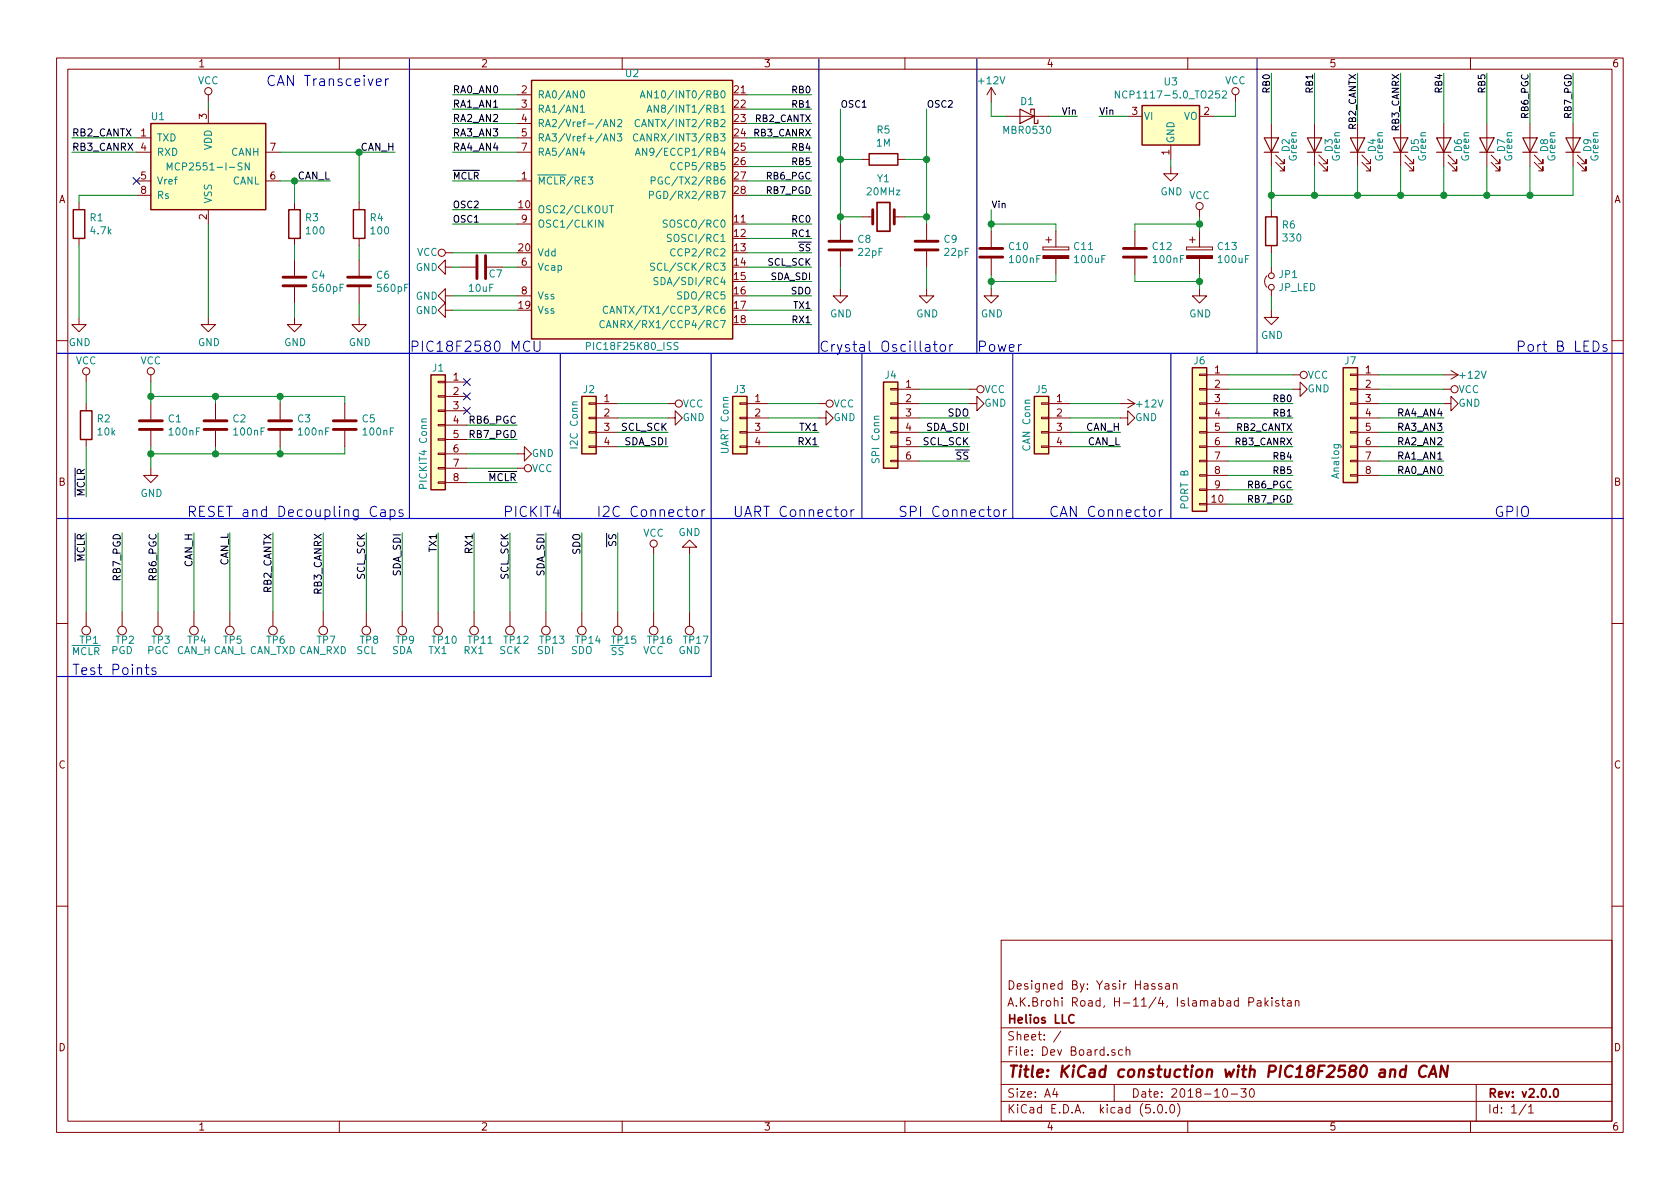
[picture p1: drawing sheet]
<svg xmlns="http://www.w3.org/2000/svg" width="297mm" height="210mm" viewBox="0 0 297 210" stroke-linecap="round" stroke-linejoin="round" font-family="sans-serif">
<defs><g id="words">
<text font-size="2.8" fill="#840000" x="178" y="190.5">Title: KiCad constuction with PIC18F2580 and CAN</text>
<g font-size="2.5" fill="#0000c2">
<text x="47" y="15.2">CAN Transceiver</text>
<text x="72.4" y="62.2">PIC18F2580 MCU</text>
<text x="144.8" y="62.2">Crystal Oscillator</text>
<text x="172.7" y="62.2">Power</text>
<text x="268" y="62.2">Port B LEDs</text>
<text x="33" y="91.4">RESET and Decoupling Caps</text>
<text x="88.9" y="91.4">PICKIT4</text>
<text x="105.4" y="91.4">I2C Connector</text>
<text x="129.5" y="91.4">UART Connector</text>
<text x="158.7" y="91.4">SPI Connector</text>
<text x="185.4" y="91.4">CAN Connector</text>
<text x="264.2" y="91.4">GPIO</text>
<text x="12.7" y="119.4">Test Points</text>
</g>
<g font-size="2.1" fill="#840000">
<text x="178" y="178">A.K.Brohi Road, H-11/4, Islamabad Pakistan</text>
<text x="178" y="175">Designed By: Yasir Hassan</text>
<text x="178" y="184">Sheet: /</text>
<text x="178" y="181">Helios LLC</text>
<text x="178" y="186.7">File: Dev Board.sch</text>
<text x="178" y="196.9">KiCad E.D.A. kicad (5.0.0)</text>
<text x="178" y="194.1">Size: A4</text>
<text x="200" y="194.1">Date: 2018-10-30</text>
<text x="263" y="194.1">Rev: v2.0.0</text>
<text x="263" y="196.9">Id: 1/1</text>
</g>
<g font-size="1.8" fill="#840000">
<text x="35" y="11.9">1</text>
<text x="85" y="11.9">2</text>
<text x="135" y="11.9">3</text>
<text x="185" y="11.9">4</text>
<text x="235" y="11.9">5</text>
<text x="285" y="11.9">6</text>
<text x="92.2" y="16.5">2</text>
<text x="129.8" y="16.5">21</text>
<text x="36.6" y="21.1" transform="rotate(-90 36.6 21.1)">3</text>
<text x="92.2" y="19">3</text>
<text x="92.2" y="21.6">4</text>
<text x="129.8" y="19">22</text>
<text x="129.8" y="21.6">23</text>
<text x="200.2" y="20.3">3</text>
<text x="212.9" y="20.3">2</text>
<text x="24.9" y="24.1">1</text>
<text x="24.9" y="26.7">4</text>
<text x="47.8" y="26.7">7</text>
<text x="92.2" y="24.1">5</text>
<text x="92.2" y="26.7">7</text>
<text x="129.8" y="24.1">24</text>
<text x="129.8" y="26.7">25</text>
<text x="129.8" y="29.2">26</text>
<text x="206.8" y="27.4" transform="rotate(-90 206.8 27.4)">1</text>
<text x="10.4" y="35.9">A</text>
<text x="24.9" y="31.7">5</text>
<text x="24.9" y="34.3">8</text>
<text x="47.8" y="31.7">6</text>
<text x="92.2" y="31.7">1</text>
<text x="129.8" y="31.7">27</text>
<text x="129.8" y="34.3">28</text>
<text x="285.4" y="35.9">A</text>
<text x="36.6" y="38.8" transform="rotate(-90 36.6 38.8)">2</text>
<text x="91.7" y="36.8">10</text>
<text x="92.2" y="39.4">9</text>
<text x="129.8" y="39.4">11</text>
<text x="129.8" y="41.9">12</text>
<text x="91.7" y="44.4">20</text>
<text x="92.2" y="47">6</text>
<text x="129.8" y="44.4">13</text>
<text x="129.8" y="47">14</text>
<text x="92.2" y="52.1">8</text>
<text x="129.8" y="49.5">15</text>
<text x="129.8" y="52.1">16</text>
<text x="91.7" y="54.6">19</text>
<text x="129.8" y="54.6">17</text>
<text x="129.8" y="57.1">18</text>
<text x="80.2" y="67.3">1</text>
<text x="80.2" y="69.8">2</text>
<text x="106.8" y="71.1">1</text>
<text x="133.5" y="71.1">1</text>
<text x="160.2" y="68.6">1</text>
<text x="160.2" y="71.1">2</text>
<text x="186.8" y="71.1">1</text>
<text x="214.8" y="66">1</text>
<text x="214.8" y="68.6">2</text>
<text x="214.8" y="71.1">3</text>
<text x="241.5" y="66">1</text>
<text x="241.5" y="68.6">2</text>
<text x="241.5" y="71.1">3</text>
<text x="80.2" y="72.4">3</text>
<text x="80.2" y="74.9">4</text>
<text x="80.2" y="77.5">5</text>
<text x="106.8" y="73.7">2</text>
<text x="106.8" y="76.2">3</text>
<text x="133.5" y="73.7">2</text>
<text x="133.5" y="76.2">3</text>
<text x="160.2" y="73.7">3</text>
<text x="160.2" y="76.2">4</text>
<text x="186.8" y="73.7">2</text>
<text x="186.8" y="76.2">3</text>
<text x="214.8" y="73.7">4</text>
<text x="214.8" y="76.2">5</text>
<text x="241.5" y="73.7">4</text>
<text x="241.5" y="76.2">5</text>
<text x="80.2" y="80">6</text>
<text x="80.2" y="82.5">7</text>
<text x="106.8" y="78.7">4</text>
<text x="133.5" y="78.7">4</text>
<text x="160.2" y="78.7">5</text>
<text x="160.2" y="81.3">6</text>
<text x="186.8" y="78.7">4</text>
<text x="214.8" y="78.7">6</text>
<text x="214.8" y="81.3">7</text>
<text x="214.8" y="83.8">8</text>
<text x="241.5" y="78.7">6</text>
<text x="241.5" y="81.3">7</text>
<text x="241.5" y="83.8">8</text>
<text x="10.4" y="85.9">B</text>
<text x="80.2" y="85.1">8</text>
<text x="214.3" y="88.9">10</text>
<text x="214.8" y="86.4">9</text>
<text x="285.4" y="85.9">B</text>
<text x="10.4" y="135.9">C</text>
<text x="285.4" y="135.9">C</text>
<text x="10.4" y="185.9">D</text>
<text x="285.4" y="185.9">D</text>
<text x="35" y="199.9">1</text>
<text x="85" y="199.9">2</text>
<text x="135" y="199.9">3</text>
<text x="185" y="199.9">4</text>
<text x="235" y="199.9">5</text>
<text x="285" y="199.9">6</text>
</g>
<g font-size="1.8" fill="#008484">
<text x="35" y="14.9">VCC</text>
<text x="95" y="17.4">RA0/AN0</text>
<text x="110.6" y="13.6">U2</text>
<text x="115.6" y="17.4">AN10/INT0/RB0</text>
<text x="173.2" y="14.9">+12V</text>
<text x="198.5" y="17.4">NCP1117-5.0_TO252</text>
<text x="205.9" y="15.1">U3</text>
<text x="216.6" y="14.9">VCC</text>
<text x="26.8" y="21.3">U1</text>
<text x="95" y="19.9">RA1/AN1</text>
<text x="95" y="22.5">RA2/Vref-/AN2</text>
<text x="114.1" y="22.5">CANTX/INT2/RB2</text>
<text x="116.6" y="19.9">AN8/INT1/RB1</text>
<text x="155.1" y="23.6">R5</text>
<text x="177.6" y="23.7">MBR0530</text>
<text x="180.5" y="18.6">D1</text>
<text x="202.2" y="21.2">VI</text>
<text x="209.3" y="21.2">VO</text>
<text x="27.7" y="25">TXD</text>
<text x="27.7" y="27.6">RXD</text>
<text x="37.5" y="26.6" transform="rotate(-90 37.5 26.6)">VDD</text>
<text x="40.9" y="27.6">CANH</text>
<text x="95" y="25">RA3/Vref+/AN3</text>
<text x="95" y="27.6">RA5/AN4</text>
<text x="113.9" y="25">CANRX/INT3/RB3</text>
<text x="114.6" y="27.6">AN9/ECCP1/RB4</text>
<text x="155" y="25.9">1M</text>
<text x="207.6" y="25.4" transform="rotate(-90 207.6 25.4)">GND</text>
<text x="228" y="26.8" transform="rotate(-90 228 26.8)">D2</text>
<text x="229.3" y="28.4" transform="rotate(-90 229.3 28.4)">Green</text>
<text x="235.6" y="26.8" transform="rotate(-90 235.6 26.8)">D3</text>
<text x="236.9" y="28.4" transform="rotate(-90 236.9 28.4)">Green</text>
<text x="243.3" y="26.8" transform="rotate(-90 243.3 26.8)">D4</text>
<text x="244.5" y="28.4" transform="rotate(-90 244.5 28.4)">Green</text>
<text x="250.9" y="26.8" transform="rotate(-90 250.9 26.8)">D5</text>
<text x="252.1" y="28.4" transform="rotate(-90 252.1 28.4)">Green</text>
<text x="258.5" y="26.8" transform="rotate(-90 258.5 26.8)">D6</text>
<text x="259.8" y="28.4" transform="rotate(-90 259.8 28.4)">Green</text>
<text x="266.1" y="26.8" transform="rotate(-90 266.1 26.8)">D7</text>
<text x="267.4" y="28.4" transform="rotate(-90 267.4 28.4)">Green</text>
<text x="273.7" y="26.8" transform="rotate(-90 273.7 26.8)">D8</text>
<text x="275" y="28.4" transform="rotate(-90 275 28.4)">Green</text>
<text x="281.4" y="26.8" transform="rotate(-90 281.4 26.8)">D9</text>
<text x="282.6" y="28.4" transform="rotate(-90 282.6 28.4)">Green</text>
<text x="27.7" y="32.6">Vref</text>
<text x="27.7" y="35.2">Rs</text>
<text x="30.8" y="30.1">MCP2551-I-SN</text>
<text x="41.1" y="32.6">CANL</text>
<text x="95" y="32.6">MCLR/RE3</text>
<text x="116.7" y="35.2">PGD/RX2/RB7</text>
<text x="116.9" y="32.6">PGC/TX2/RB6</text>
<text x="119.8" y="30.1">CCP5/RB5</text>
<text x="153.4" y="34.5">20MHz</text>
<text x="155.1" y="32.2">Y1</text>
<text x="205.2" y="34.5">GND</text>
<text x="210.2" y="35.2">VCC</text>
<text x="16" y="39.1">R1</text>
<text x="16.1" y="41.4">4.7k</text>
<text x="37.5" y="36.1" transform="rotate(-90 37.5 36.1)">VSS</text>
<text x="54.1" y="39.1">R3</text>
<text x="54.3" y="41.4">100</text>
<text x="65.5" y="39.1">R4</text>
<text x="65.7" y="41.4">100</text>
<text x="95" y="37.7">OSC2/CLKOUT</text>
<text x="95" y="40.3">OSC1/CLKIN</text>
<text x="118.1" y="40.3">SOSCO/RC0</text>
<text x="226.8" y="40.4">R6</text>
<text x="73.5" y="47.9">GND</text>
<text x="73.7" y="45.3">VCC</text>
<text x="95" y="45.3">Vdd</text>
<text x="95" y="47.9">Vcap</text>
<text x="116.7" y="47.9">SCL/SCK/RC3</text>
<text x="119" y="42.8">SOSCI/RC1</text>
<text x="119.8" y="45.3">CCP2/RC2</text>
<text x="151.7" y="42.9">C8</text>
<text x="151.8" y="45.3">22pF</text>
<text x="167" y="42.9">C9</text>
<text x="167.1" y="45.3">22pF</text>
<text x="178.5" y="44.2">C10</text>
<text x="178.6" y="46.5">100nF</text>
<text x="190" y="44.2">C11</text>
<text x="190.1" y="46.5">100uF</text>
<text x="203.9" y="44.2">C12</text>
<text x="204" y="46.5">100nF</text>
<text x="215.4" y="44.2">C13</text>
<text x="215.5" y="46.5">100uF</text>
<text x="227" y="42.7">330</text>
<text x="55.2" y="49.3">C4</text>
<text x="55.4" y="51.6">560pF</text>
<text x="66.6" y="49.3">C6</text>
<text x="66.9" y="51.6">560pF</text>
<text x="73.5" y="53">GND</text>
<text x="83" y="51.6">10uF</text>
<text x="86.5" y="49.1">C7</text>
<text x="95" y="53">Vss</text>
<text x="117.3" y="50.4">SDA/SDI/RC4</text>
<text x="120.6" y="53">SDO/RC5</text>
<text x="226.1" y="51.5">JP_LED</text>
<text x="226.2" y="49.2">JP1</text>
<text x="73.5" y="55.5">GND</text>
<text x="95" y="55.5">Vss</text>
<text x="109.1" y="58">CANRX/RX1/CCP4/RC7</text>
<text x="109.4" y="55.5">CANTX/TX1/CCP3/RC6</text>
<text x="146.8" y="56.1">GND</text>
<text x="162" y="56.1">GND</text>
<text x="173.4" y="56.1">GND</text>
<text x="210.3" y="56.1">GND</text>
<text x="223" y="59.9">GND</text>
<text x="12.1" y="61.2">GND</text>
<text x="13.4" y="64.4">VCC</text>
<text x="24.8" y="64.4">VCC</text>
<text x="35" y="61.2">GND</text>
<text x="50.2" y="61.2">GND</text>
<text x="61.7" y="61.2">GND</text>
<text x="76.5" y="65.7">J1</text>
<text x="104.2" y="61.9">PIC18F25K80_ISS</text>
<text x="211.1" y="64.4">J6</text>
<text x="237.8" y="64.4">J7</text>
<text x="103.2" y="69.5">J2</text>
<text x="129.8" y="69.5">J3</text>
<text x="156.5" y="67">J4</text>
<text x="174" y="69.5">VCC</text>
<text x="174" y="71.9">GND</text>
<text x="183.2" y="69.5">J5</text>
<text x="231.2" y="67">VCC</text>
<text x="231.2" y="69.4">GND</text>
<text x="257.9" y="69.5">VCC</text>
<text x="257.9" y="71.9">GND</text>
<text x="258.3" y="67">+12V</text>
<text x="17.2" y="74.7">R2</text>
<text x="17.3" y="77">10k</text>
<text x="29.8" y="74.7">C1</text>
<text x="30" y="77">100nF</text>
<text x="41.2" y="74.7">C2</text>
<text x="41.5" y="77">100nF</text>
<text x="52.7" y="74.7">C3</text>
<text x="52.9" y="77">100nF</text>
<text x="64.1" y="74.7">C5</text>
<text x="64.3" y="77">100nF</text>
<text x="120.7" y="72.1">VCC</text>
<text x="120.7" y="74.5">GND</text>
<text x="147.4" y="72.1">VCC</text>
<text x="147.4" y="74.5">GND</text>
<text x="200.7" y="74.5">GND</text>
<text x="201.1" y="72.1">+12V</text>
<text x="94" y="83.5">VCC</text>
<text x="94" y="80.8">GND</text>
<text x="102.2" y="79" transform="rotate(-90 102.2 79)">I2C Conn</text>
<text x="128.8" y="80.1" transform="rotate(-90 128.8 80.1)">UART Conn</text>
<text x="155.5" y="81.6" transform="rotate(-90 155.5 81.6)">SPI Conn</text>
<text x="182.2" y="79.6" transform="rotate(-90 182.2 79.6)">CAN Conn</text>
<text x="24.8" y="87.9">GND</text>
<text x="75.5" y="86.1" transform="rotate(-90 75.5 86.1)">PICKIT4 Conn</text>
<text x="210.1" y="89.9" transform="rotate(-90 210.1 89.9)">PORT B</text>
<text x="236.8" y="84.5" transform="rotate(-90 236.8 84.5)">Analog</text>
<text x="113.7" y="94.9">VCC</text>
<text x="120" y="94.8">GND</text>
<text x="14.1" y="113.8">TP1</text>
<text x="20.5" y="113.8">TP2</text>
<text x="26.8" y="113.8">TP3</text>
<text x="33.2" y="113.8">TP4</text>
<text x="39.5" y="113.8">TP5</text>
<text x="47.2" y="113.8">TP6</text>
<text x="56.1" y="113.8">TP7</text>
<text x="63.7" y="113.8">TP8</text>
<text x="70" y="113.8">TP9</text>
<text x="76.5" y="113.8">TP10</text>
<text x="82.8" y="113.8">TP11</text>
<text x="89.2" y="113.8">TP12</text>
<text x="95.5" y="113.8">TP13</text>
<text x="101.9" y="113.8">TP14</text>
<text x="108.2" y="113.8">TP15</text>
<text x="114.6" y="113.8">TP16</text>
<text x="120.9" y="113.8">TP17</text>
<text x="12.7" y="115.8">MCLR</text>
<text x="19.7" y="115.7">PGD</text>
<text x="26" y="115.7">PGC</text>
<text x="31.2" y="115.7">CAN_H CAN_L CAN_TXD CAN_RXD</text>
<text x="63" y="115.7">SCL</text>
<text x="69.3" y="115.7">SDA</text>
<text x="75.8" y="115.7">TX1</text>
<text x="82.1" y="115.7">RX1</text>
<text x="88.3" y="115.7">SCK</text>
<text x="95" y="115.7">SDI</text>
<text x="101" y="115.7">SDO</text>
<text x="108" y="115.8">SS</text>
<text x="113.7" y="115.7">VCC</text>
<text x="120" y="115.7">GND</text>
</g>
<g font-size="1.8">
<text x="80" y="16.5">RA0_AN0</text>
<text x="80" y="19">RA1_AN1</text>
<text x="80" y="21.6">RA2_AN2</text>
<text x="12.7" y="24.1">RB2_CANTX</text>
<text x="12.7" y="26.7">RB3_CANRX</text>
<text x="63.8" y="26.7">CAN_H</text>
<text x="80" y="26.7">RA4_AN4</text>
<text x="80" y="24.1">RA3_AN3</text>
<text x="52.5" y="31.7">CAN_L</text>
<text x="83.1" y="74.9">RB6_PGC</text>
<text x="83.1" y="77.5">RB7_PGD</text>
<text x="109.9" y="76.2">SCL_SCK</text>
<text x="141.5" y="76.2">TX1</text>
<text x="163.8" y="76.2">SDA_SDI</text>
<text x="167.6" y="73.7">SDO</text>
<text x="192" y="76.2">CAN_H</text>
<text x="247.2" y="76.2">RA3_AN3</text>
<text x="247.2" y="73.7">RA4_AN4</text>
<text x="110.4" y="78.7">SDA_SDI</text>
<text x="141.4" y="78.7">RX1</text>
<text x="163.2" y="78.7">SCL_SCK</text>
<text x="169.1" y="81.3">SS</text>
<text x="192.2" y="78.7">CAN_L</text>
<text x="247.2" y="83.8">RA0_AN0</text>
<text x="247.2" y="81.3">RA1_AN1</text>
<text x="247.2" y="78.7">RA2_AN2</text>
<text x="15" y="87.9" transform="rotate(-90 15 87.9)">MCLR</text>
<text x="86.3" y="85.1">MCLR</text>
<text x="15" y="99.3" transform="rotate(-90 15 99.3)">MCLR</text>
<text x="34" y="100.3" transform="rotate(-90 34 100.3)">CAN_H</text>
<text x="40.4" y="100.1" transform="rotate(-90 40.4 100.1)">CAN_L</text>
<text x="70.9" y="101.9" transform="rotate(-90 70.9 101.9)">SDA_SDI</text>
<text x="77.2" y="97.5" transform="rotate(-90 77.2 97.5)">TX1</text>
<text x="83.6" y="97.7" transform="rotate(-90 83.6 97.7)">RX1</text>
<text x="96.3" y="101.9" transform="rotate(-90 96.3 101.9)">SDA_SDI</text>
<text x="102.6" y="98.1" transform="rotate(-90 102.6 98.1)">SDO</text>
<text x="109" y="96.6" transform="rotate(-90 109 96.6)">SS</text>
<text x="21.3" y="102.6" transform="rotate(-90 21.3 102.6)">RB7_PGD</text>
<text x="27.7" y="102.6" transform="rotate(-90 27.7 102.6)">RB6_PGC</text>
<text x="48" y="104.8" transform="rotate(-90 48 104.8)">RB2_CANTX</text>
<text x="56.9" y="105" transform="rotate(-90 56.9 105)">RB3_CANRX</text>
<text x="64.5" y="102.5" transform="rotate(-90 64.5 102.5)">SCL_SCK</text>
<text x="89.9" y="102.5" transform="rotate(-90 89.9 102.5)">SCL_SCK</text>
</g>
<g font-size="1.7">
<text x="140.2" y="16.5">RB0</text>
<text x="224.5" y="16.3" transform="rotate(-90 224.5 16.3)">RB0</text>
<text x="232.2" y="16.3" transform="rotate(-90 232.2 16.3)">RB1</text>
<text x="255" y="16.3" transform="rotate(-90 255 16.3)">RB4</text>
<text x="262.6" y="16.3" transform="rotate(-90 262.6 16.3)">RB5</text>
<text x="133.5" y="21.6">RB2_CANTX</text>
<text x="140.2" y="19">RB1</text>
<text x="148.6" y="19">OSC1</text>
<text x="163.8" y="19">OSC2</text>
<text x="187.9" y="20.3">Vin</text>
<text x="194.3" y="20.3">Vin</text>
<text x="239.8" y="22.9" transform="rotate(-90 239.8 22.9)">RB2_CANTX</text>
<text x="247.4" y="23.1" transform="rotate(-90 247.4 23.1)">RB3_CANRX</text>
<text x="270.3" y="20.8" transform="rotate(-90 270.3 20.8)">RB6_PGC</text>
<text x="277.9" y="20.8" transform="rotate(-90 277.9 20.8)">RB7_PGD</text>
<text x="133.3" y="24.1">RB3_CANRX</text>
<text x="140.2" y="26.7">RB4</text>
<text x="140.2" y="29.2">RB5</text>
<text x="80" y="31.7">MCLR</text>
<text x="135.7" y="31.7">RB6_PGC</text>
<text x="135.7" y="34.3">RB7_PGD</text>
<text x="80" y="36.8">OSC2</text>
<text x="80" y="39.4">OSC1</text>
<text x="140.2" y="39.4">RC0</text>
<text x="140.2" y="41.9">RC1</text>
<text x="175.3" y="36.8">Vin</text>
<text x="135.7" y="47">SCL_SCK</text>
<text x="141.3" y="44.4">SS</text>
<text x="136.3" y="49.5">SDA_SDI</text>
<text x="139.9" y="52.1">SDO</text>
<text x="140.3" y="57.1">RX1</text>
<text x="140.5" y="54.6">TX1</text>
<text x="225.3" y="71.1">RB0</text>
<text x="218.6" y="76.2">RB2_CANTX</text>
<text x="225.3" y="73.7">RB1</text>
<text x="218.4" y="78.7">RB3_CANRX</text>
<text x="225.3" y="81.3">RB4</text>
<text x="225.3" y="83.8">RB5</text>
<text x="220.8" y="86.4">RB6_PGC</text>
<text x="220.8" y="88.9">RB7_PGD</text>
</g>
</g></defs>
<g fill="none" stroke="#840000" stroke-width=".18">
<path d="M10 10.3h277v189.9h-277zM12 12.2h273v186.1h-273zM36.8 16.8v1.2M36.8 19.3v2.5M60 10.3v1.9M91.4 16.8h2.6M91.4 19.3h2.6M110 10.3v1.9M160 10.3v1.9M175.3 15.5l-.8 1.3M175.3 15.5v2.5M175.3 15.5l.7 1.3"/>
<path d="M210 10.3v1.9M218.4 16.8v1.2M260 10.3v1.9M14 35.8v1.3M24.1 24.4h2.6M24.1 26.9h2.6M24.1 32h2.6M24.1 34.5h2.6M36.8 37.1v2.5M47 26.9h2.5M47 32h2.5M52.1 35.8v1.3"/>
<path d="M63.5 35.8v1.3M91.4 24.4h2.6M91.4 26.9h2.6M91.4 32h2.6M91.4 21.8h2.6M91.4 39.6h2.6M148.6 39.6v2.8M152.4 38.3h1.9M152.4 28.2h1.3M158.1 38.3h1.9M158.7 28.2h1.3M163.8 39.6v2.8"/>
<path d="M177.8 20.6h7.6M199.4 20.6h2.5M207 29.5v1.2h1.3l-1.3 1.3-1.3-1.3h1.3M207 25.6v2.6M212.1 20.6h2.5M212.1 37.1v1.2M224.8 21.8v7.7M224.8 37.1v1.2M225.6 28.7l1.5 1.5v-.7v.7h-.8M225.6 27.4l1.5 1.6v-.8v.8h-.8M232.4 21.8v7.7M233.2 28.7l1.5 1.5v-.7v.7h-.8"/>
<path d="M233.2 27.4l1.5 1.6v-.8v.8h-.8M240 21.8v7.7M240.8 28.7l1.5 1.5v-.7v.7h-.7M240.8 27.4l1.5 1.6v-.8v.8h-.7M247.6 21.8v7.7M248.4 28.7l1.5 1.5v-.7v.7h-.7M248.4 27.4l1.5 1.6v-.8v.8h-.7M255.3 21.8v7.7M256 28.7l1.6 1.5v-.7v.7h-.8M256 27.4l1.6 1.6v-.8v.8h-.8M262.9 21.8v7.7M263.7 28.7l1.5 1.5v-.7v.7h-.8"/>
<path d="M263.7 27.4l1.5 1.6v-.8v.8h-.8M270.5 21.8v7.7M271.3 28.7l1.5 1.5v-.7v.7h-.8M271.3 27.4l1.5 1.6v-.8v.8h-.8M278.1 21.8v7.7M278.9 28.7l1.5 1.5v-.7v.7h-.7M278.9 27.4l1.5 1.6v-.8v.8h-.7M14 56.1v1.3h1.2l-1.2 1.3-1.3-1.3h1.3M14 42.2v1.2M36.8 56.1v1.3h1.3l-1.3 1.3-1.2-1.3h1.2M52.1 56.1v1.3h1.2l-1.2 1.3-1.3-1.3h1.3M52.1 42.2v1.2"/>
<path d="M52.1 46v2.8M52.1 50.8v2.8M63.5 56.1v1.3h1.3l-1.3 1.3-1.3-1.3h1.3M63.5 42.2v1.2M63.5 46v2.8M63.5 50.8v2.8M78.7 47.2v-1.2l-1.2 1.2 1.2 1.3v-1.3h1.3M78.7 52.3v-1.3l-1.2 1.3 1.2 1.3v-1.3h1.3M78.7 54.9v-1.3l-1.2 1.3 1.2 1.2v-1.2h1.3M78.7 44.7h1.3M81.3 47.2h2.8M91.4 47.2h2.6"/>
<path d="M91.4 52.3h2.6M148.6 51v1.3h1.3l-1.3 1.3-1.3-1.3h1.3M148.6 44.4v2.8M163.8 51v1.3h1.3l-1.3 1.3-1.2-1.3h1.2M163.8 44.4v2.8M175.3 51v1.3h1.2l-1.2 1.3-1.3-1.3h1.3M175.3 40.9v2.8M175.3 45.7v2.8M184.4 43.7v.5zM184.4 44.2h4.6zM184.4 43.7h4.6zM184.9 42.4h1"/>
<path d="M185.4 41.9v1M186.7 40.9v2.8M186.7 45.7v2.8M189 43.7v.5zM200.7 40.9v2.8M200.7 45.7v2.8M209.8 43.7v.5zM209.8 44.2h4.6zM209.8 43.7h4.6zM210.3 42.4h1M210.8 41.9v1M212.1 51v1.3h1.3l-1.3 1.3-1.3-1.3h1.3"/>
<path d="M212.1 40.9v2.8M212.1 45.7v2.8M214.4 43.7v.5zM224 48.8a1.41 1.41 0 0 0 0 2M224.8 54.9v1.2h1.3l-1.3 1.3-1.3-1.3h1.3M224.8 43.4v1.3M224.8 47.2v1.1M224.8 51.3v1M10 60.2h2M15.2 66.3v1.3M15.2 71.4v1.2M15.2 77.7v1.3"/>
<path d="M26.7 66.3v1.3M26.7 71.4v2.8M26.7 76.2v2.8M38.1 71.4v2.8M38.1 76.2v2.8M49.5 71.4v2.8M49.5 76.2v2.8M61 71.4v2.8M61 76.2v2.8M77.5 77.6h1.2v.2h-1.2zM77.5 75.1h1.2v.2h-1.2zM77.5 72.5h1.2v.3h-1.2z"/>
<path d="M77.5 70h1.2v.2h-1.2zM77.5 67.4h1.2v.3h-1.2zM78.7 67.6h3.8M78.7 70.1h3.8M78.7 72.6h3.8M78.7 75.2h3.8M78.7 77.7h3.8M104.1 78.9h1.3v.2h-1.3zM104.1 76.3h1.3v.3h-1.3zM104.1 73.8h1.3v.2h-1.3zM104.1 71.2h1.3v.3h-1.3zM105.4 71.4h3.8"/>
<path d="M105.4 73.9h3.8M105.4 76.4h3.8M105.4 79h3.8M118.1 73.9h1.3v-1.3l1.2 1.3-1.2 1.3v-1.3M118.1 71.4h1.3M130.8 78.9h1.3v.2h-1.3zM130.8 76.3h1.3v.3h-1.3zM130.8 73.8h1.3v.2h-1.3zM130.8 71.2h1.3v.3h-1.3zM132.1 71.4h3.8M132.1 73.9h3.8M132.1 76.4h3.8"/>
<path d="M132.1 79h3.8M144.8 73.9h1.2v-1.3l1.3 1.3-1.3 1.3v-1.3M144.8 71.4h1.2M157.5 78.9h1.2v.2h-1.2zM157.5 76.3h1.2v.3h-1.2zM157.5 73.8h1.2v.2h-1.2zM157.5 71.2h1.2v.3h-1.2zM157.5 68.7h1.2v.3h-1.2zM158.7 71.4h3.9M158.7 73.9h3.9M158.7 76.4h3.9M158.7 79h3.9"/>
<path d="M158.7 68.8h3.9M171.4 71.4h1.3v-1.3l1.3 1.3-1.3 1.2v-1.2M171.4 68.8h1.3M184.1 78.9h1.3v.2h-1.3zM184.1 76.3h1.3v.3h-1.3zM184.1 73.8h1.3v.2h-1.3zM184.1 71.2h1.3v.3h-1.3zM185.4 71.4h3.8M185.4 73.9h3.8M185.4 76.4h3.8M185.4 79h3.8M198.1 73.9h1.3v-1.3l1.3 1.3-1.3 1.3v-1.3"/>
<path d="M198.1 71.4h2.6M199.4 70.6l1.3 .8M200.7 71.4l-1.3 .7M212.1 78.9h1.3v.2h-1.3zM212.1 76.3h1.3v.3h-1.3zM212.1 73.8h1.3v.2h-1.3zM212.1 71.2h1.3v.3h-1.3zM212.1 68.7h1.3v.3h-1.3zM212.1 66.2h1.3v.2h-1.3zM213.4 71.4h3.8M213.4 73.9h3.8M213.4 76.4h3.8"/>
<path d="M213.4 79h3.8M213.4 68.8h3.8M213.4 66.3h3.8M228.6 68.8h1.3v-1.2l1.2 1.2-1.2 1.3v-1.3M228.6 66.3h1.3M238.8 78.9h1.2v.2h-1.2zM238.8 76.3h1.2v.3h-1.2zM238.8 73.8h1.2v.2h-1.2zM238.8 71.2h1.2v.3h-1.2zM238.8 68.7h1.2v.3h-1.2zM238.8 66.2h1.2v.2h-1.2zM240 71.4h3.8"/>
<path d="M240 73.9h3.8M240 76.4h3.8M240 79h3.8M240 68.8h3.8M240 66.3h3.8M255.3 71.4h1.2v-1.3l1.3 1.3-1.3 1.2v-1.2M255.3 68.8h1.2M255.3 66.3h2.5M256.5 65.5l1.3 .8M257.8 66.3l-1.3 .8M285 60.2h2M26.7 82.8v1.3h1.2l-1.2 1.2-1.3-1.2h1.3"/>
<path d="M77.5 85.2h1.2v.3h-1.2zM77.5 82.7h1.2v.2h-1.2zM77.5 80.1h1.2v.3h-1.2zM78.7 82.8h3.8M78.7 80.3h3.8M78.7 85.3h3.8M91.4 80.3h1.3v-1.3l1.3 1.3-1.3 1.2v-1.2M91.4 82.8h1.3M115.6 96.8v1.2M121.9 96.8h1.3l-1.3-1.3-1.3 1.3h1.3v1.2M157.5 81.4h1.2v.3h-1.2zM158.7 81.5h3.9"/>
<path d="M212.1 89h1.3v.3h-1.3zM212.1 86.5h1.3v.2h-1.3zM212.1 83.9h1.3v.3h-1.3zM212.1 81.4h1.3v.3h-1.3zM213.4 81.5h3.8M213.4 89.1h3.8M213.4 84.1h3.8M213.4 86.6h3.8M238.8 83.9h1.2v.3h-1.2zM238.8 81.4h1.2v.3h-1.2zM240 81.5h3.8M240 84.1h3.8"/>
<path d="M10 110.3h2M15.2 108.2v2.5M21.6 108.2v2.5M27.9 108.2v2.5M34.3 108.2v2.5M40.6 108.2v2.5M48.3 108.2v2.5M57.1 108.2v2.5M64.8 108.2v2.5M71.1 108.2v2.5M77.5 108.2v2.5M83.8 108.2v2.5"/>
<path d="M90.2 108.2v2.5M96.5 108.2v2.5M102.9 108.2v2.5M109.2 108.2v2.5M115.6 108.2v2.5M121.9 108.2v2.5M285 110.3h2M10 160.2h2M177 166.3h108v32h-108zM204.2 174a.37 .37 0 0 0-.6 .1l.1 .3 .5 .1 .1 .1-.3 .3-.4-.1M205.4 174a.37 .37 0 0 0-.6 .1l.1 .3 .5 .1 .1 .1-.2 .3-.5-.1M206.1 174h.6l.1 .9"/>
<path d="M206.8 174.3l-.6 .1a.29 .29 0 0 0-.2 .2 .29 .29 0 0 0 .2 .3l.6-.1M207.5 174.1l.2-.2 .4 .1v.9M207.5 173.9v1M220.8 177.2l.7-.1 .2-.2-.2-.4-.7-.1v1.5M222.3 177h.6l.1 .9M223 177.3l-.5 .1-.3 .2 .1 .2 .2 .1 .5-.1M223.7 176.4v1.5M223.8 177.4l.4 .5M224.2 176.9l-.5 .6M224.9 176.4v.2M224.9 176.9v1M226.1 177l-.4-.1-.2 .2 .1 .3 .5 .1v.3h-.6"/>
<path d="M226.6 176.9h.6M226.8 176.4v1.3l.4 .2M227.7 177h.5l.1 .9M228.3 177.3l-.5 .1-.2 .2 .2 .3 .5-.1M229 177.1l.1-.1a.37 .37 0 0 1 .6 .1v.8M229 176.9v1M285 160.2h2M60 198.3v1.9M110 198.3v1.9M160 198.3v1.9M177 194.8h108M177 191.8h108"/>
<path d="M177 187.8h108M177 181.8h108M186.5 192.5l-.4 1h1M186.8 193v1M187.6 182.3l-1.3 2M197 191.8v3M197.1 185.7a.37 .37 0 0 0-.6 .1l.1 .2 .5 .2 .1 .1-.2 .3-.5-.1M198.5 185.7l-.5-.1-.2 .3v.6l.2 .1 .5-.1M199.1 185.7h.1a.37 .37 0 0 1 .6 .1v.8M199.1 185.1v1.5M204 196.7v.1M204.8 195.5l.4-.2a.94 .94 0 0 1 0 1.5 .79 .79 0 0 1-.4-1.3z"/>
<path d="M206.2 196.7v.1M207 195.4l.3-.1a.94 .94 0 0 1 0 1.5 .82 .82 0 0 1-.3-1.4zM208.2 195.1a1.71 1.71 0 0 1 0 2.3M210 198.3v1.9M216.3 192.7l.4-.2a.94 .94 0 0 1 0 1.5 .79 .79 0 0 1-.4-1.3zM217.7 193.5h1.1M219.4 192.5h.9l-.5 .6 .5 .1v.7l-.3 .1-.6-.1M221.1 192.6l.2-.1a.8 .8 0 0 1 .5 .8 .8 .8 0 0 1-.5 .7 1 1 0 0 1-.2-1.4zM260 198.3v1.9M261 191.8v6.5M269.8 195.2l-1.2 2M270.3 195.8l.4-.5v1.5"/>
<path d="M270.3 196.8h.8"/>
<circle cx="36.8" cy="16.1" r=".63"/>
<circle cx="218.4" cy="16.1" r=".63"/>
<circle cx="212.1" cy="36.4" r=".63"/>
<circle cx="78.1" cy="44.7" r=".63"/>
<circle cx="224.8" cy="50.8" r=".51"/>
<circle cx="224.8" cy="48.8" r=".51"/>
<circle cx="15.2" cy="65.7" r=".63"/>
<circle cx="26.7" cy="65.7" r=".63"/>
<circle cx="120" cy="71.4" r=".63"/>
<circle cx="146.7" cy="71.4" r=".63"/>
<circle cx="173.4" cy="68.8" r=".63"/>
<circle cx="230.5" cy="66.3" r=".63"/>
<circle cx="257.2" cy="68.8" r=".63"/>
<circle cx="93.3" cy="82.8" r=".63"/>
<circle cx="115.6" cy="96.1" r=".63"/>
<circle cx="15.2" cy="111.5" r=".76"/>
<circle cx="21.6" cy="111.5" r=".76"/>
<circle cx="27.9" cy="111.5" r=".76"/>
<circle cx="34.3" cy="111.5" r=".76"/>
<circle cx="40.6" cy="111.5" r=".76"/>
<circle cx="48.3" cy="111.5" r=".76"/>
<circle cx="57.1" cy="111.5" r=".76"/>
<circle cx="64.8" cy="111.5" r=".76"/>
<circle cx="71.1" cy="111.5" r=".76"/>
<circle cx="77.5" cy="111.5" r=".76"/>
<circle cx="83.8" cy="111.5" r=".76"/>
<circle cx="90.2" cy="111.5" r=".76"/>
<circle cx="96.5" cy="111.5" r=".76"/>
<circle cx="102.9" cy="111.5" r=".76"/>
<circle cx="109.2" cy="111.5" r=".76"/>
<circle cx="115.6" cy="111.5" r=".76"/>
<circle cx="121.9" cy="111.5" r=".76"/>
</g>
<path d="M155.1 35.8h2.3v5.1h-2.3zM189.9 179.6a.59 .59 0 0 0-.8 0 .59 .59 0 0 0-.1 .7 .56 .56 0 0 0 .3 .5 .56 .56 0 0 0 .6 0M274.9 192.6l.3-.1a.94 .94 0 0 1 0 1.5h-.2a1 1 0 0 1-.1-1.4z" fill="none" stroke="#840000" stroke-width=".3"/>
<path d="M245.9 189.3a.5 .5 0 0 1 .8 .1l-.1 1M248.6 189.2a.68 .68 0 0 0-1 .3l-.1 .6 .1 .2 .2 .1 .6-.1M248.6 188.4l-.2 2M252.2 188.6a.87 .87 0 0 0-1 0 .87 .87 0 0 0-.3 1 .7 .7 0 0 0 .3 .8 .7 .7 0 0 0 .9-.1M252.6 190.4l.9-2 .4 2M252.9 189.9h.9M256 188.4l-.2 2-.9-2-.3 2" fill="none" stroke="#840000" stroke-width=".41"/>
<g fill="#ffffc2" stroke="#ffffc2" stroke-width=".18">
<path d="M26.7 21.8h20.3v15.3h-20.3z"/>
<path d="M94 14.2h35.5v45.7h-35.5z"/>
<path d="M201.9 18.7h10.2v6.9h-10.2z"/>
<path d="M102.9 70.1h2.5v10.2h-2.5z"/>
<path d="M129.5 70.1h2.6v10.2h-2.6z"/>
<path d="M156.2 67.6h2.5v15.2h-2.5z"/>
<path d="M182.9 70.1h2.5v10.2h-2.5z"/>
<path d="M210.8 65h2.6v25.4h-2.6z"/>
<path d="M237.5 65h2.5v20.3h-2.5z"/>
<path d="M76.2 66.3h2.5v20.3h-2.5z"/>
</g>
<g fill="none" stroke="#840000" stroke-width=".25">
<path d="M94 14.2h35.5v45.7h-35.5zM201.9 18.7h10.2v6.9h-10.2zM13 37.1h2v5.1h-2zM26.7 21.8h20.3v15.3h-20.3zM51.1 37.1h2v5.1h-2zM62.5 37.1h2v5.1h-2zM153.7 27.2h5v2h-5zM223.8 38.3h2v5.1h-2zM14.2 72.6h2.1v5.1h-2.1zM76.2 66.3h2.5v20.3h-2.5zM102.9 70.1h2.5v10.2h-2.5zM129.5 70.1h2.6v10.2h-2.6z"/>
<path d="M156.2 67.6h2.5v15.2h-2.5zM182.9 70.1h2.5v10.2h-2.5zM210.8 65h2.6v25.4h-2.6zM237.5 65h2.5v20.3h-2.5z"/>
</g>
<g fill="none" stroke="#008484" stroke-width=".18">
<path d="M102.6 18.9l.4-.3v1.3M102.6 19.9h.8M102.7 16.2l.2-.2a.67 .67 0 0 1 .5 .7 .67 .67 0 0 1-.5 .6l-.3-.5zM113.2 17.3l.4-1.3 .4 1.3M113.3 17h.6M114.4 19.9l.4-1.3 .4 1.3M114.5 19.5h.6M115.2 16v1.3l-.7-1.3v1.3M116.4 18.6v1.3l-.7-1.3v1.3M197.9 16.1v1.2l-.7-1.2v1.2M216.1 16.2l.5-.1 .3 .3-.8 .9h.8M29.6 30.1v-1.3l.4 .9 .4-.9v1.3"/>
<path d="M44.1 28.8v1.3l-.7-1.3v1.3M102.9 26.2l-.3 .8h.8M103.2 26.6v.9M104 31.3h.8l-.4 .5 .3 .1 .1 .4-.3 .3-.5-.2M106.6 38.9v1.3l-.7-1.3v1.3M106.7 22.4l.4-1.3 .4 1.3M106.8 22h.6M107.8 36.4h.7M108.1 36.4v1.2M108.7 21.1v1.3l-.8-1.3v1.3M108.7 23.7v1.2l-.8-1.2v1.2M109.1 23.7h.8l-.4 .4 .4 .2v.5l-.2 .1-.6-.1"/>
<path d="M109.2 21.3l.5-.2 .2 .4v.2l-.8 .7h.8M112.3 27.5l.5-1.3 .4 1.3M112.5 27.1h.6M112.8 23.8a.6 .6 0 0 0-.9 .4 .6 .6 0 0 0 .6 .7l.3-.1M113.1 21.3a.6 .6 0 0 0-.9 .4 .6 .6 0 0 0 .6 .7l.3-.1M113.1 24.9l.5-1.2 .4 1.2M113.3 24.6h.6M113.4 22.4l.5-1.3 .4 1.3M114.4 26.2v1.3l-.8-1.3v1.3M114.8 34.5l.6-.1 .1-.4-.2-.2h-.5v1.3M115.1 31.9h.6l.1-.5-.2-.1h-.5v1.3M116.8 33.9a.59 .59 0 0 0-.8 .6 .59 .59 0 0 0 .8 .5v-.4h-.2"/>
<path d="M117.1 31.4a.59 .59 0 0 0-.8 .5 .59 .59 0 0 0 .8 .6v-.5h-.2M118 39l-.5-.1-.2 .1v.4l.6 .2 .1 .3-.3 .3-.5-.1M119.4 28.9a.6 .6 0 0 0-.9 .4 .6 .6 0 0 0 .6 .7l.3-.1M106.9 56.8a.51 .51 0 0 0-.7 0 .51 .51 0 0 0-.1 .6 .46 .46 0 0 0 .2 .5 .46 .46 0 0 0 .6-.1M107.2 58l.4-1.3 .5 1.3M107.3 57.6h.6M107.4 54.3a.6 .6 0 0 0-.8 .4 .6 .6 0 0 0 .6 .7l.2-.1M107.8 55.4l.4-1.3 .5 1.3M107.9 55.1h.6M109.2 56.7v1.3l-.7-1.3v1.3M115.7 46.6l-.5-.1-.1 .2v.3l.5 .3 .1 .3-.2 .2-.5-.1M116.3 49.1h-.5l-.1 .1v.3l.5 .3 .1 .3-.2 .2h-.5"/>
<path d="M118.7 41.5l-.5-.1-.2 .2 .1 .4 .5 .2 .1 .3-.2 .2h-.5M119.4 44.1a.6 .6 0 0 0-.9 .4 .6 .6 0 0 0 .6 .8l.3-.2M120.5 51.7l-.5-.1-.2 .1v.4l.6 .2 .1 .3-.2 .3-.5-.1M75.4 74.1h-.8v.3l.1 .2M102.1 71.1h-.8l-.1 .3 .2 .2M103.7 61.2l.6-.1v-.4l-.1-.2h-.5v1.3M119.9 60.6l-.5-.1-.2 .2v.2l.1 .2 .5 .2 .1 .3-.3 .2h-.4"/>
</g>
<g fill="none" stroke="#008400" stroke-width=".18">
<path d="M36.8 18v1.3M80 16.8h11.4M80 19.3h11.4M132.1 16.8h11.4M132.1 19.3h11.4M148.6 19.3v20.3M163.8 19.3v20.3M175.3 18v2.6h2.5M218.4 18v2.6h-3.8M224.8 12.9v8.9M232.4 12.9v8.9M240 12.9v8.9"/>
<path d="M247.6 12.9v8.9M255.3 12.9v8.9M262.9 12.9v8.9M270.5 12.9v8.9M278.1 12.9v8.9M12.7 24.4h11.4M12.7 26.9h11.4M24.1 34.5h-10.1v1.3M36.8 39.6v16.5M49.5 26.9h20.3M49.5 32h8.9M52.1 32v3.8"/>
<path d="M63.5 26.9v8.9M80 24.4h11.4M80 26.9h11.4M80 32h11.4M80 21.8h11.4M80 37.1h11.4M80 39.6h11.4M132.1 24.4h11.4M132.1 26.9h11.4M132.1 34.5h11.4M132.1 32h11.4M132.1 21.8h11.4"/>
<path d="M132.1 39.6h11.4M132.1 29.5h11.4M148.6 38.3h3.8M148.6 28.2h3.8M160 38.3h3.8M160 28.2h3.8M175.3 39.6h11.4v1.3M175.3 37.1v3.8M185.4 20.6h5.1M194.3 20.6h5.1M207 28.2v1.3M212.1 39.6h-11.4v1.3"/>
<path d="M212.1 38.3v2.6M224.8 29.5v7.6M232.4 29.5v5M240 29.5v5M247.6 29.5v5M255.3 29.5v5M262.9 29.5v5M270.5 29.5v5M278.1 29.5v5h-53.3M14 43.4v12.7M52.1 43.4v2.6M52.1 53.6v2.5"/>
<path d="M63.5 43.4v2.6M63.5 53.6v2.5M80 44.7h11.4M80 47.2h1.3M80 54.9h11.4M80 52.3h11.4M88.9 47.2h2.5M132.1 44.7h11.4M132.1 47.2h11.4M132.1 54.9h11.4M132.1 52.3h11.4M132.1 42.2h11.4"/>
<path d="M132.1 49.8h11.4M132.1 57.4h11.4M148.6 47.2v3.8M163.8 47.2v3.8M175.3 48.5v2.5M186.7 48.5v1.3h-11.4M200.7 48.5v1.3h11.4M212.1 48.5v2.5M224.8 44.7v2.5M224.8 52.3v2.6M15.2 67.6v3.8M15.2 79v8.9"/>
<path d="M26.7 67.6v3.8M26.7 79v3.8M26.7 70.1h34.3v1.3M38.1 70.1v1.3M38.1 79v1.3M49.5 70.1v1.3M49.5 79v1.3M61 79v1.3h-34.3M82.5 77.7h8.9M82.5 75.2h8.9M109.2 71.4h8.9M109.2 73.9h8.9"/>
<path d="M109.2 76.4h8.9M109.2 79h8.9M135.9 71.4h8.9M135.9 73.9h8.9M135.9 76.4h8.9M135.9 79h8.9M162.6 71.4h8.8M162.6 73.9h8.8M162.6 76.4h8.8M162.6 79h8.8M162.6 68.8h8.8M189.2 71.4h8.9"/>
<path d="M189.2 73.9h8.9M189.2 76.4h8.9M189.2 79h8.9M217.2 71.4h11.4M217.2 73.9h11.4M217.2 76.4h11.4M217.2 79h11.4M217.2 68.8h11.4M217.2 66.3h11.4M243.8 71.4h11.5M243.8 73.9h11.5M243.8 76.4h11.5"/>
<path d="M243.8 79h11.5M243.8 68.8h11.5M243.8 66.3h11.5M15.2 94.2v14M21.6 94.2v14M27.9 94.2v14M34.3 94.2v14M40.6 94.2v14M48.3 94.2v14M57.1 94.2v14M64.8 94.2v14M71.1 94.2v14"/>
<path d="M77.5 94.2v14M82.5 80.3h8.9M82.5 85.3h8.9M82.5 82.8h8.9M83.8 94.2v14M90.2 94.2v14M96.5 94.2v14M102.9 94.2v14M109.2 94.2v14M115.6 98v10.2M121.9 98v10.2M162.6 81.5h8.8"/>
<path d="M217.2 81.5h11.4M217.2 84.1h11.4M217.2 86.6h11.4M217.2 89.1h11.4M243.8 81.5h11.5M243.8 84.1h11.5"/>
</g>
<path d="M23.5 31.4l1.2 1.2M24.7 31.4l-1.2 1.2M81.9 72l1.3 1.2M81.9 69.5l1.3 1.2M81.9 66.9l1.3 1.3M83.2 72l-1.3 1.2M83.2 69.5l-1.3 1.2M83.2 66.9l-1.3 1.3" fill="none" stroke="#000084" stroke-width=".18"/>
<g fill="#008400" stroke="#008400" stroke-width=".25">
<circle cx="52.1" cy="32" r=".51"/>
<circle cx="63.5" cy="26.9" r=".51"/>
<circle cx="163.8" cy="38.3" r=".51"/>
<circle cx="148.6" cy="38.3" r=".51"/>
<circle cx="148.6" cy="28.2" r=".51"/>
<circle cx="163.8" cy="28.2" r=".51"/>
<circle cx="175.3" cy="39.6" r=".51"/>
<circle cx="175.3" cy="49.8" r=".51"/>
<circle cx="212.1" cy="49.8" r=".51"/>
<circle cx="212.1" cy="39.6" r=".51"/>
<circle cx="49.5" cy="70.1" r=".51"/>
<circle cx="38.1" cy="70.1" r=".51"/>
<circle cx="49.5" cy="80.3" r=".51"/>
<circle cx="38.1" cy="80.3" r=".51"/>
<circle cx="26.7" cy="80.3" r=".51"/>
<circle cx="26.7" cy="70.1" r=".51"/>
<circle cx="232.4" cy="34.5" r=".51"/>
<circle cx="240" cy="34.5" r=".51"/>
<circle cx="247.7" cy="34.5" r=".51"/>
<circle cx="255.3" cy="34.5" r=".51"/>
<circle cx="262.9" cy="34.5" r=".51"/>
<circle cx="270.5" cy="34.5" r=".51"/>
<circle cx="224.8" cy="34.5" r=".51"/>
</g>
<g fill="none" stroke="#840000" stroke-width=".51">
<path d="M154.3 37.1v2.5M158.1 37.1v2.5M50 50.5h4.1M50 49h4.1M61.5 50.5h4M61.5 49h4M84.3 45.2v4.1M85.9 45.2v4.1M146.6 44.2h4M146.6 42.7h4M161.8 44.2h4.1M161.8 42.7h4.1"/>
<path d="M173.2 45.5h4.1M173.2 43.9h4.1M198.6 45.5h4.1M198.6 43.9h4.1M24.6 75.9h4.1M24.6 74.4h4.1M36.1 75.9h4M36.1 74.4h4M47.5 75.9h4.1M47.5 74.4h4.1M58.9 75.9h4.1M58.9 74.4h4.1"/>
</g>
<g fill="none" stroke="#0000c2" stroke-width=".18">
<path d="M66.5 14.5l.9-.1-.1-.4-.5-.1-.3 .3 .1 .9h.7M68.2 13.9v1.2M68.7 13.9l-.3 .1-.2 .3M93.7 60.5a.73 .73 0 0 0-.9 0 .73 .73 0 0 0-.2 .9 .66 .66 0 0 0 .3 .7 .66 .66 0 0 0 .8-.2M94.4 60.3l.1 1.6a.57 .57 0 0 0 1-.1v-1.5M165 60.9h.7M165.3 60.3v1.6l.1 .1 .3 .1M166.4 61a.52 .52 0 0 1 .8 .3v.5a.51 .51 0 0 1-.5 .3 .51 .51 0 0 1-.5-.3v-.5zM167.9 60.9v1.2M168.5 60.9l-.4 .1-.2 .3M281.7 60.3a.91 .91 0 0 1 1 .9 .91 .91 0 0 1-1 .9zM284.1 61l-.4-.1-.3 .3 .1 .2 .6 .2v.4h-.7"/>
<path d="M67.4 90.2h.6l.1 1.1M68.1 90.6h-.6a.35 .35 0 0 0-.3 .4 .35 .35 0 0 0 .3 .3h.6M69 90.2l.5-.1 .3 .4v.5l-.1 .3h-.7M69 90.1v1.8M71.2 90.2l-.4-.1-.3 .3 .1 .2 .6 .2v.5h-.7M122.6 90.2a.52 .52 0 0 1 .7 .3v.5a.49 .49 0 0 1-.4 .3 .49 .49 0 0 1-.5-.3v-.5zM124.1 90.1v1.2M124.6 90.1l-.3 .1-.2 .3M148.9 90.2a.52 .52 0 0 1 .8 .3v.5a.51 .51 0 0 1-.5 .3 .51 .51 0 0 1-.5-.3v-.5zM150.5 90.1v1.2M151 90.1l-.4 .1-.1 .3M175.9 90.2a.52 .52 0 0 1 .8 .3v.5a.49 .49 0 0 1-.5 .3 .49 .49 0 0 1-.5-.3v-.5z"/>
<path d="M177.4 90.1v1.2M178 90.1l-.4 .1-.2 .3M203.4 90.2a.52 .52 0 0 1 .8 .3v.5a.51 .51 0 0 1-.5 .3 .51 .51 0 0 1-.4-.3v-.5zM205 90.1v1.2M205.5 90.1l-.3 .1-.2 .3M25.7 118.1h.6M25.9 117.5v1.5l.1 .2 .3 .1M27.5 118.2l-.4-.1-.3 .2 .1 .3 .6 .2v.4h-.7"/>
</g>
<path d="M72.4 10.4v81.3M144.8 10.4v52.1M172.7 10.4v52.1M222.2 10.4v52.1M10.2 62.5h276.8M99.1 62.5v29.2M125.7 62.5v57.1h-115.5M152.4 62.5v29.2M179.1 62.5v29.2M207 62.5v29.2M10.2 91.7h276.8" fill="none" stroke="#0000c2" stroke-width=".2"/>
<g fill="none" stroke="#840000" stroke-width=".2">
<path d="M180.3 19.3l2.6 1.3-2.6 1.2zM182.2 19.9v-.6h.7v2.5h.6v-.6M223.5 24.4h2.6l-1.3 2.5zM223.5 26.9h2.6M231.1 24.4h2.6l-1.3 2.5zM231.1 26.9h2.6M238.8 24.4h2.5l-1.3 2.5zM238.8 26.9h2.5M246.4 24.4h2.5l-1.3 2.5zM246.4 26.9h2.5M254 24.4h2.5l-1.2 2.5zM254 26.9h2.5"/>
<path d="M261.6 24.4h2.6l-1.3 2.5zM261.6 26.9h2.6M269.2 24.4h2.6l-1.3 2.5zM269.2 26.9h2.6M276.9 24.4h2.5l-1.3 2.5zM276.9 26.9h2.5"/>
</g>
<g fill="#840000" stroke="#840000" stroke-width=".18">
<path d="M184.4 45.2h4.6v.5h-4.6z"/>
<path d="M209.8 45.2h4.6v.5h-4.6z"/>
</g>
<use href="#words"/>
</svg>
